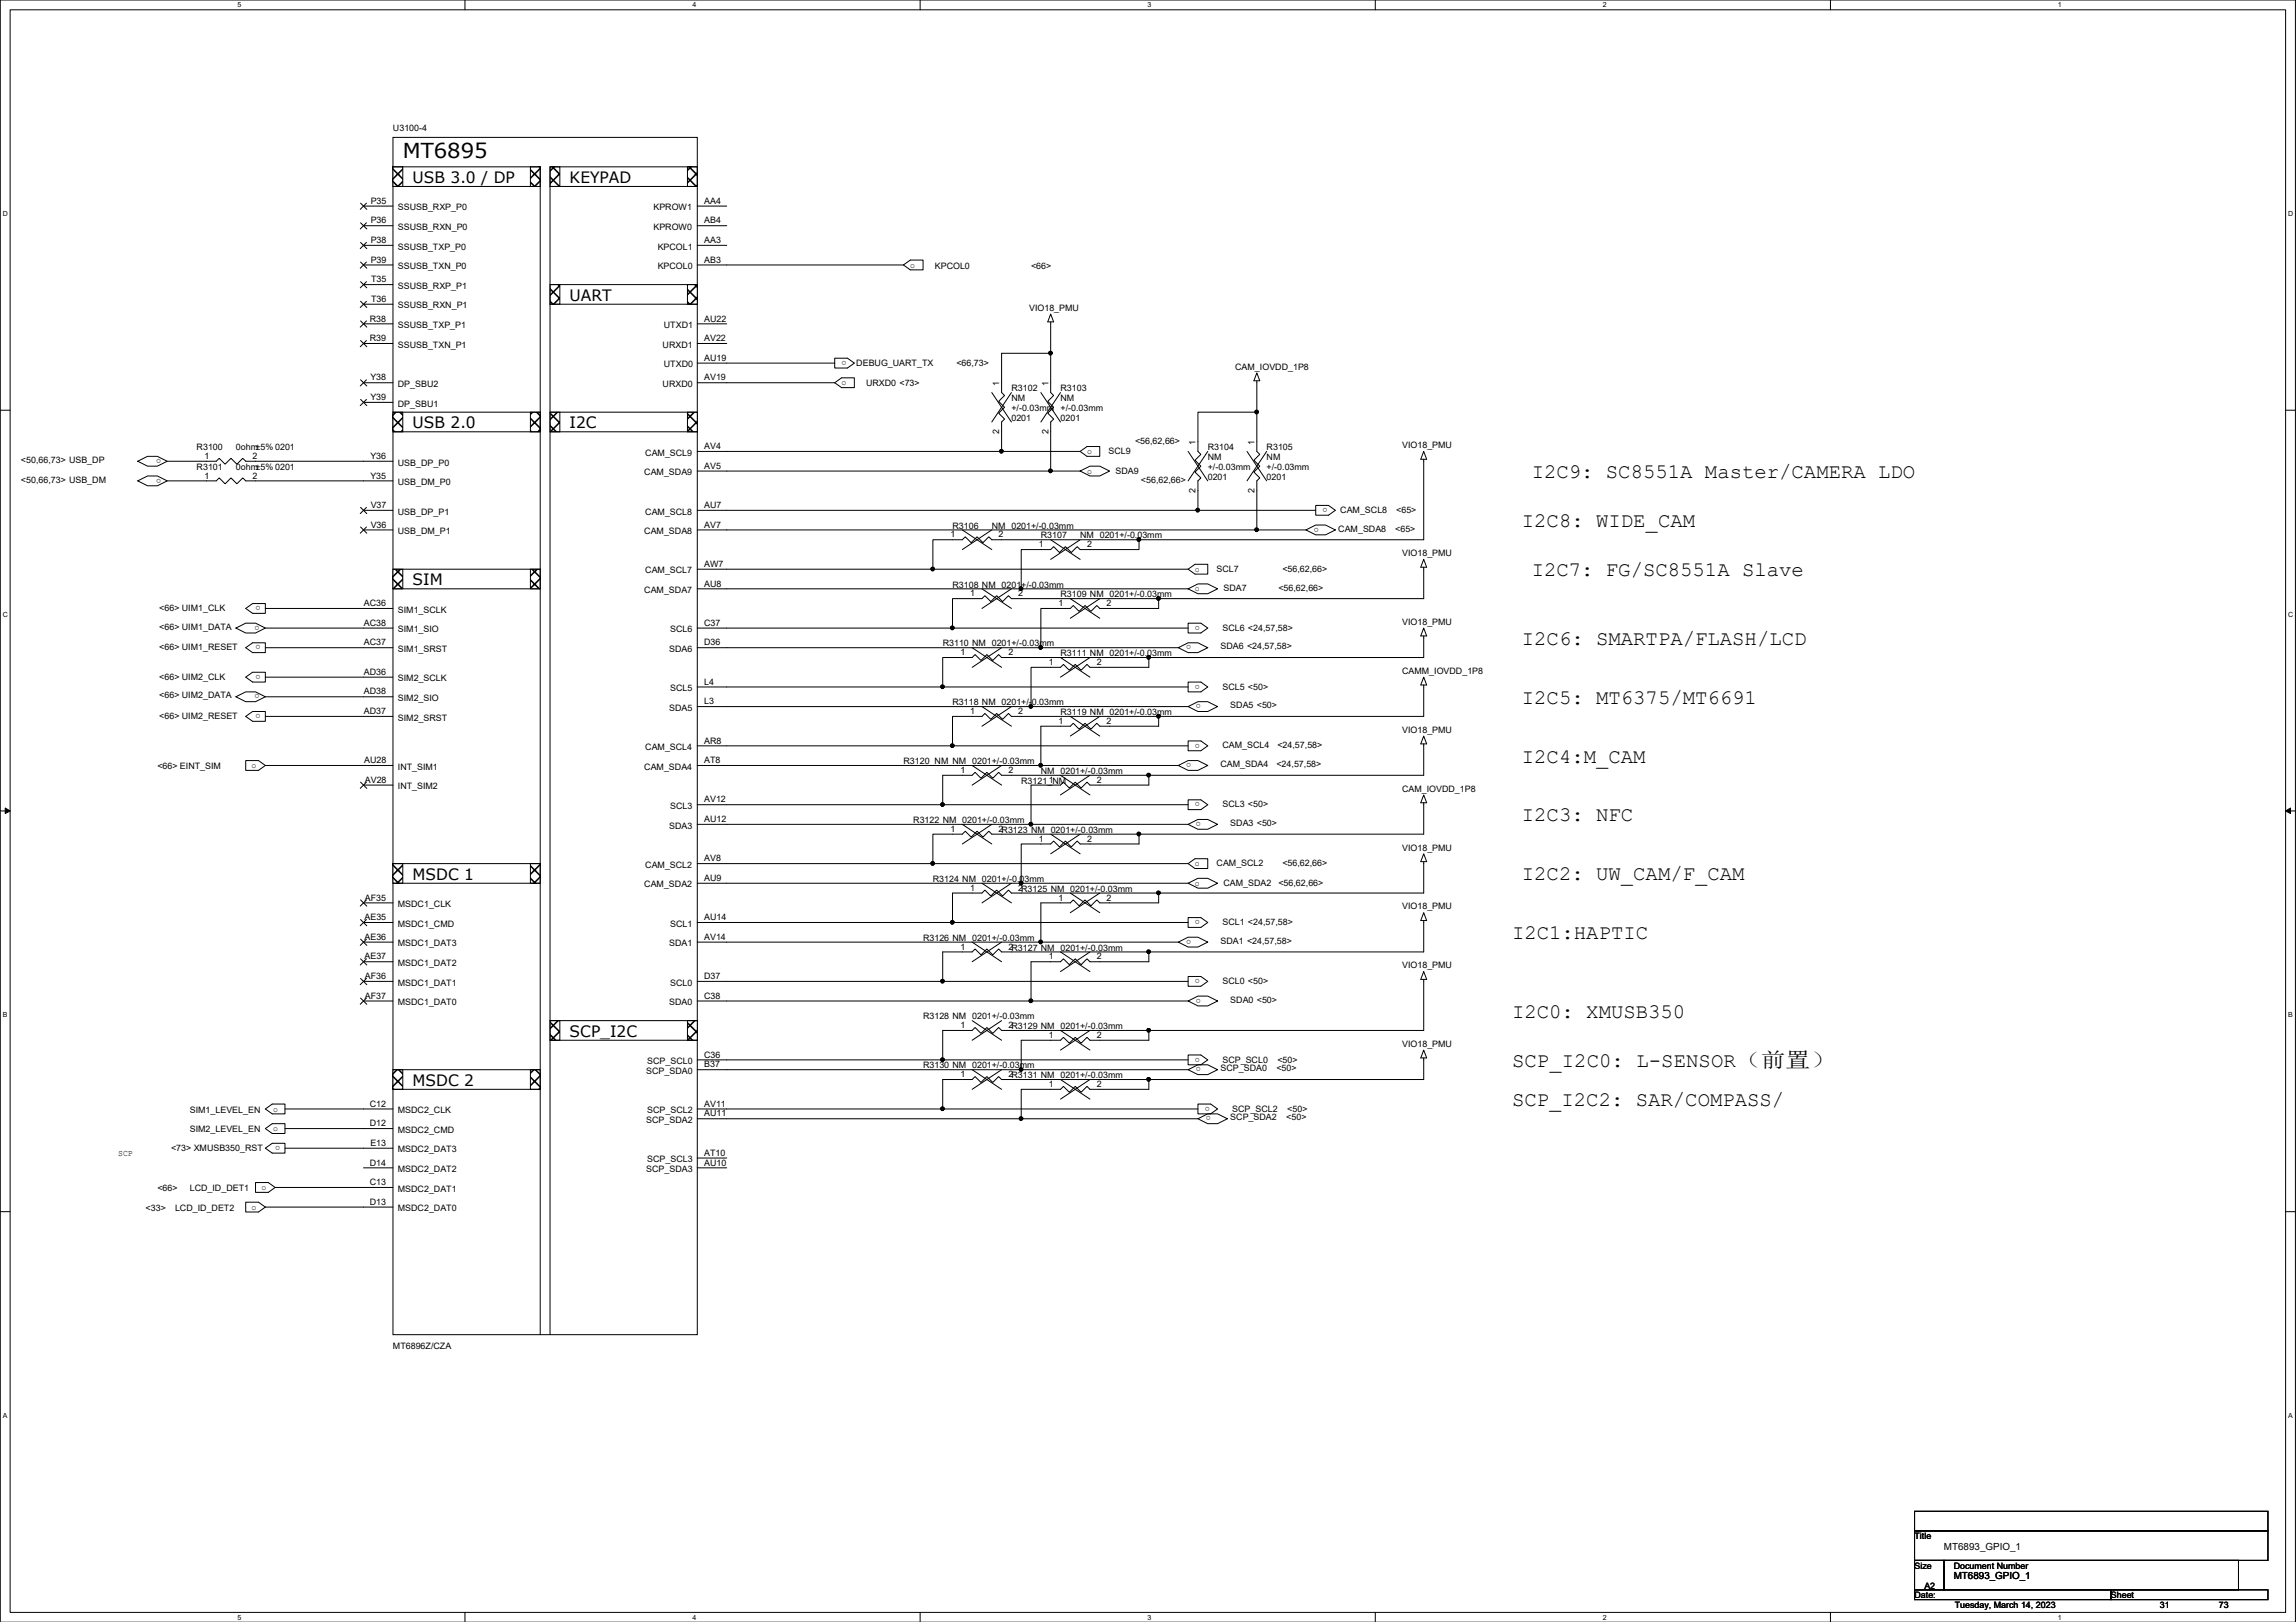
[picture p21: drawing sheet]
<svg xmlns="http://www.w3.org/2000/svg" width="297mm" height="210mm" viewBox="0 0 297 210" stroke-linecap="round" stroke-linejoin="round" font-family="sans-serif">
<defs><g id="words">
<g font-size="2.7">
<text x="52.1" y="20.4">MT6895</text>
<text x="198.2" y="61.8">I2C9: SC8551A Master/CAMERA LDO</text>
<text x="196.9" y="68.2">I2C8: WIDE_CAM</text>
<text x="198.2" y="74.5">I2C7: FG/SC8551A Slave</text>
<text x="196.9" y="83.4">I2C6: SMARTPA/FLASH/LCD</text>
<text x="196.9" y="91.1">I2C5: MT6375/MT6691</text>
<text x="196.9" y="98.7">I2C4:M_CAM</text>
<text x="196.9" y="106.3">I2C3: NFC</text>
<text x="196.9" y="113.9">I2C2: UW_CAM/F_CAM</text>
<text x="195.6" y="121.5">I2C1:HAPTIC</text>
<text x="195.6" y="131.7">I2C0: XMUSB350</text>
<text x="195.6" y="138">SCP_I2C0: L-SENSOR（前近）</text>
<text x="195.6" y="143.1">SCP_I2C2: SAR/COMPASS/</text>
</g>
<g font-size="2">
<text x="53.4" y="23.7">USB 3.0 / DP</text>
<text x="73.7" y="23.7">KEYPAD</text>
<text x="73.7" y="38.9">UART</text>
<text x="53.4" y="55.4">USB 2.0</text>
<text x="73.7" y="55.4">I2C</text>
<text x="53.4" y="75.7">SIM</text>
<text x="53.4" y="113.8">MSDC 1</text>
<text x="73.7" y="134.2">SCP_I2C</text>
<text x="53.4" y="140.5">MSDC 2</text>
</g>
<g font-size="1.3">
<text x="251.5" y="200.6">MT6893_GPIO_1</text>
<text x="252.8" y="204.4">MT6893_GPIO_1</text>
</g>
<g font-size="1.1">
<text x="50.8" y="17">U3100-4</text>
<text x="48" y="26.4">P35</text>
<text x="48" y="28.9">P36</text>
<text x="51.5" y="27.2">SSUSB_RXP_P0</text>
<text x="51.5" y="29.8">SSUSB_RXN_P0</text>
<text x="84.5" y="29.8">KPROW0</text>
<text x="84.5" y="27.2">KPROW1</text>
<text x="91.1" y="28.9">AB4</text>
<text x="91.1" y="26.4">AA4</text>
<text x="48" y="31.5">P38</text>
<text x="48" y="34">P39</text>
<text x="51.5" y="32.3">SSUSB_TXP_P0</text>
<text x="51.5" y="34.8">SSUSB_TXN_P0</text>
<text x="85.1" y="34.8">KPCOL0</text>
<text x="85.1" y="32.3">KPCOL1</text>
<text x="91.1" y="34">AB3</text>
<text x="91.1" y="31.5">AA3</text>
<text x="117.8" y="34.6">o</text>
<text x="120.9" y="34.8">KPCOL0</text>
<text x="133.4" y="34.8">&lt;66&gt;</text>
<text x="47.8" y="41.6">R38</text>
<text x="48" y="36.5">T35</text>
<text x="48" y="39.1">T36</text>
<text x="51.5" y="37.4">SSUSB_RXP_P1</text>
<text x="51.5" y="39.9">SSUSB_RXN_P1</text>
<text x="91.1" y="41.6">AU22</text>
<text x="133.1" y="40.2">VIO18_PMU</text>
<text x="47.8" y="44.2">R39</text>
<text x="51.5" y="42.5">SSUSB_TXP_P1</text>
<text x="51.5" y="45">SSUSB_TXN_P1</text>
<text x="85.7" y="45">URXD1</text>
<text x="85.9" y="47.5">UTXD0</text>
<text x="85.9" y="42.5">UTXD1</text>
<text x="91.1" y="46.7">AU19</text>
<text x="91.1" y="44.2">AV22</text>
<text x="109.5" y="46.7" transform="rotate(180 109.5 46.7)">o</text>
<text x="110.8" y="47.3">DEBUG_UART_TX</text>
<text x="123.7" y="47.3">&lt;66,73&gt;</text>
<text x="159.8" y="47.8">CAM_IOVDD_1P8</text>
<text x="47.9" y="49.2">Y38</text>
<text x="47.9" y="51.8">Y39</text>
<text x="51.5" y="50.1">DP_SBU2</text>
<text x="51.5" y="52.6">DP_SBU1</text>
<text x="85.7" y="50.1">URXD0</text>
<text x="91.1" y="49.2">AV19</text>
<text x="108.9" y="49.9">o</text>
<text x="112.1" y="50">URXD0 &lt;73&gt;</text>
<text x="129.3" y="49.9" transform="rotate(-90 129.3 49.9)">1</text>
<text x="130.8" y="50.6">R3102</text>
<text x="130.8" y="51.9">NM</text>
<text x="130.8" y="53.2">+/-0.03mm</text>
<text x="135.6" y="49.9" transform="rotate(-90 135.6 49.9)">1</text>
<text x="137.2" y="50.6">R3103</text>
<text x="137.2" y="51.9">NM</text>
<text x="137.2" y="53.2">+/-0.03mm</text>
<text x="2.7" y="59.9">&lt;50,66,73&gt; USB_DP</text>
<text x="20.9" y="59.4" transform="rotate(180 20.9 59.4)">o</text>
<text x="25.4" y="58.3">R3100</text>
<text x="26.5" y="59.4">1</text>
<text x="30.5" y="58.3">0ohm±5% 0201</text>
<text x="32.7" y="59.4">2</text>
<text x="47.9" y="59.4">Y36</text>
<text x="83.5" y="59">CAM_SCL9</text>
<text x="91.1" y="58.1">AV4</text>
<text x="129.3" y="56.1" transform="rotate(-90 129.3 56.1)">2</text>
<text x="130.8" y="54.4">0201</text>
<text x="135.6" y="56.1" transform="rotate(-90 135.6 56.1)">2</text>
<text x="137.2" y="54.4">0201</text>
<text x="140.6" y="58.8">o</text>
<text x="143.4" y="58.8">SCL9</text>
<text x="146.9" y="57.5">&lt;56,62,66&gt;</text>
<text x="154.7" y="57.5" transform="rotate(-90 154.7 57.5)">1</text>
<text x="156.2" y="58.3">R3104</text>
<text x="156.2" y="59.5">NM</text>
<text x="162.3" y="57.5" transform="rotate(-90 162.3 57.5)">1</text>
<text x="163.9" y="58.3">R3105</text>
<text x="163.9" y="59.5">NM</text>
<text x="181.4" y="58">VIO18_PMU</text>
<text x="2.7" y="62.4">&lt;50,66,73&gt; USB_DM</text>
<text x="20.9" y="61.9" transform="rotate(180 20.9 61.9)">o</text>
<text x="25.4" y="60.8">R3101</text>
<text x="26.5" y="61.9">1</text>
<text x="30.5" y="60.8">0ohm±5% 0201</text>
<text x="32.7" y="61.9">2</text>
<text x="47.9" y="61.9">Y35</text>
<text x="48" y="65.7">V37</text>
<text x="51.5" y="62.8">USB_DM_P0</text>
<text x="51.5" y="60.2">USB_DP_P0</text>
<text x="83.4" y="61.5">CAM_SDA9</text>
<text x="91.1" y="60.7">AV5</text>
<text x="91.1" y="65.7">AU7</text>
<text x="140.6" y="61.3">o</text>
<text x="144.3" y="61.3">SDA9</text>
<text x="147.6" y="62.6">&lt;56,62,66&gt;</text>
<text x="154.7" y="63.8" transform="rotate(-90 154.7 63.8)">2</text>
<text x="156.2" y="62.1">0201</text>
<text x="156.2" y="60.8">+/-0.03mm</text>
<text x="162.3" y="63.8" transform="rotate(-90 162.3 63.8)">2</text>
<text x="163.9" y="62.1">0201</text>
<text x="163.9" y="60.8">+/-0.03mm</text>
<text x="171.7" y="65.7" transform="rotate(180 171.7 65.7)">o</text>
<text x="48" y="68.3">V36</text>
<text x="51.5" y="69.1">USB_DM_P1</text>
<text x="51.5" y="66.6">USB_DP_P1</text>
<text x="83.4" y="69.1">CAM_SDA8</text>
<text x="83.5" y="66.6">CAM_SCL8</text>
<text x="91.1" y="68.3">AV7</text>
<text x="123" y="69.6">1</text>
<text x="123.2" y="68.4">R3106</text>
<text x="128.3" y="68.4">NM 0201+/-0.03mm</text>
<text x="129.2" y="69.6">2</text>
<text x="134.4" y="70.8">1</text>
<text x="134.7" y="69.7">R3107</text>
<text x="139.7" y="69.7">NM 0201+/-0.03mm</text>
<text x="140.6" y="70.8">2</text>
<text x="170.6" y="68.3" transform="rotate(180 170.6 68.3)">o</text>
<text x="173.1" y="68.8">CAM_SDA8</text>
<text x="173.4" y="66.4">CAM_SCL8</text>
<text x="180.5" y="68.8">&lt;65&gt;</text>
<text x="180.6" y="66.4">&lt;65&gt;</text>
<text x="181.4" y="72">VIO18_PMU</text>
<text x="83.4" y="76.8">CAM_SDA7</text>
<text x="83.5" y="74.2">CAM_SCL7</text>
<text x="91.1" y="75.9">AU8</text>
<text x="91.1" y="73.4">AW7</text>
<text x="123.2" y="76">R3108 NM 0201+/-0.03mm</text>
<text x="125.5" y="77.2">1</text>
<text x="131.7" y="77.2">2</text>
<text x="137.2" y="77.3">R3109 NM 0201+/-0.03mm</text>
<text x="154.6" y="76.5">o</text>
<text x="154.6" y="74">o</text>
<text x="157.4" y="74">SCL7</text>
<text x="158.3" y="76.5">SDA7</text>
<text x="165.4" y="76.5">&lt;56,62,66&gt;</text>
<text x="165.9" y="74">&lt;56,62,66&gt;</text>
<text x="20.6" y="79.1">&lt;66&gt; UIM1_CLK</text>
<text x="20.6" y="81.5">&lt;66&gt; UIM1_DATA</text>
<text x="33.6" y="81" transform="rotate(180 33.6 81)">o</text>
<text x="33.7" y="78.4" transform="rotate(180 33.7 78.4)">o</text>
<text x="33.7" y="83.5" transform="rotate(180 33.7 83.5)">o</text>
<text x="47.1" y="78.4">AC36</text>
<text x="47.1" y="81">AC38</text>
<text x="47.1" y="83.5">AC37</text>
<text x="51.5" y="79.3">SIM1_SCLK</text>
<text x="51.5" y="81.8">SIM1_SIO</text>
<text x="86.7" y="81.8">SCL6</text>
<text x="91.1" y="81">C37</text>
<text x="91.1" y="83.5">D36</text>
<text x="122" y="83.7">R3110 NM 0201+/-0.03mm</text>
<text x="136.9" y="78.4">1</text>
<text x="143.2" y="78.4">2</text>
<text x="154.1" y="83.5" transform="rotate(180 154.1 83.5)">o</text>
<text x="155.2" y="81" transform="rotate(180 155.2 81)">o</text>
<text x="158.2" y="81.6">SCL6 &lt;24,57,58&gt;</text>
<text x="181.4" y="80.9">VIO18_PMU</text>
<text x="20.6" y="84.2">&lt;66&gt; UIM1_RESET</text>
<text x="20.6" y="88">&lt;66&gt; UIM2_CLK</text>
<text x="33.6" y="89.9" transform="rotate(180 33.6 89.9)">o</text>
<text x="33.7" y="87.3" transform="rotate(180 33.7 87.3)">o</text>
<text x="47.1" y="87.3">AD36</text>
<text x="47.1" y="89.9">AD38</text>
<text x="51.5" y="84.4">SIM1_SRST</text>
<text x="51.5" y="88.2">SIM2_SCLK</text>
<text x="86.6" y="84.4">SDA6</text>
<text x="86.7" y="89.5">SCL5</text>
<text x="91.1" y="88.6">L4</text>
<text x="124.2" y="84.8">1</text>
<text x="130.5" y="84.8">2</text>
<text x="135.7" y="86.1">1</text>
<text x="137.2" y="84.9">R3111 NM 0201+/-0.03mm</text>
<text x="141.9" y="86.1">2</text>
<text x="155.2" y="88.6" transform="rotate(180 155.2 88.6)">o</text>
<text x="157.9" y="84">SDA6 &lt;24,57,58&gt;</text>
<text x="158.2" y="89.2">SCL5 &lt;50&gt;</text>
<text x="181.4" y="87.2">CAMM_IOVDD_1P8</text>
<text x="20.6" y="90.4">&lt;66&gt; UIM2_DATA</text>
<text x="20.6" y="93">&lt;66&gt; UIM2_RESET</text>
<text x="33.7" y="92.4" transform="rotate(180 33.7 92.4)">o</text>
<text x="47.1" y="92.4">AD37</text>
<text x="51.5" y="90.7">SIM2_SIO</text>
<text x="51.5" y="93.3">SIM2_SRST</text>
<text x="86.6" y="92">SDA5</text>
<text x="91.1" y="91.1">L3</text>
<text x="123.2" y="91.3">R3118 NM 0201+/-0.03mm</text>
<text x="125.5" y="92.4">1</text>
<text x="131.7" y="92.4">2</text>
<text x="136.9" y="93.7">1</text>
<text x="137.2" y="92.5">R3119 NM 0201+/-0.03mm</text>
<text x="143.2" y="93.7">2</text>
<text x="155.4" y="91.1" transform="rotate(180 155.4 91.1)">o</text>
<text x="159.2" y="91.7">SDA5 &lt;50&gt;</text>
<text x="181.4" y="94.8">VIO18_PMU</text>
<text x="20.4" y="99.5">&lt;66&gt; EINT_SIM</text>
<text x="32.6" y="99.4">o</text>
<text x="47.1" y="98.8">AU28</text>
<text x="47.2" y="101.3">AV28</text>
<text x="51.5" y="99.6">INT_SIM1</text>
<text x="83.4" y="99.6">CAM_SDA4</text>
<text x="83.5" y="97.1">CAM_SCL4</text>
<text x="91.1" y="98.8">AT8</text>
<text x="91.1" y="96.2">AR8</text>
<text x="116.9" y="98.9">R3120_NM NM 0201+/-0.03mm</text>
<text x="124.2" y="100">1</text>
<text x="130.5" y="100">2</text>
<text x="132.1" y="101.4">R3121_NM</text>
<text x="134.7" y="100.2">NM 0201+/-0.03mm</text>
<text x="135.7" y="101.3">1</text>
<text x="141.9" y="101.3">2</text>
<text x="154.1" y="98.8" transform="rotate(180 154.1 98.8)">o</text>
<text x="155.2" y="96.2" transform="rotate(180 155.2 96.2)">o</text>
<text x="157.9" y="99.3">CAM_SDA4</text>
<text x="158.2" y="96.9">CAM_SCL4</text>
<text x="165.1" y="99.3">&lt;24,57,58&gt;</text>
<text x="165.3" y="96.9">&lt;24,57,58&gt;</text>
<text x="51.5" y="102.2">INT_SIM2</text>
<text x="86.6" y="107.2">SDA3</text>
<text x="86.7" y="104.7">SCL3</text>
<text x="91.1" y="103.8">AV12</text>
<text x="91.1" y="106.4">AU12</text>
<text x="118.1" y="106.5">R3122 NM 0201+/-0.03mm</text>
<text x="123" y="107.7">1</text>
<text x="129.2" y="107.7">2R3123 NM 0201+/-0.03mm</text>
<text x="155.2" y="103.8" transform="rotate(180 155.2 103.8)">o</text>
<text x="155.4" y="106.4" transform="rotate(180 155.4 106.4)">o</text>
<text x="158.2" y="104.5">SCL3 &lt;50&gt;</text>
<text x="159.2" y="106.9">SDA3 &lt;50&gt;</text>
<text x="181.4" y="102.4">CAM_IOVDD_1P8</text>
<text x="83.5" y="112.3">CAM_SCL2</text>
<text x="91.1" y="111.5">AV8</text>
<text x="134.4" y="108.9">1</text>
<text x="140.6" y="108.9">2</text>
<text x="154.6" y="112.1">o</text>
<text x="157.4" y="112.1">CAM_SCL2</text>
<text x="165.9" y="112.1">&lt;56,62,66&gt;</text>
<text x="181.4" y="110.1">VIO18_PMU</text>
<text x="47.2" y="119.1">AE35</text>
<text x="47.2" y="116.5">AF35</text>
<text x="51.5" y="119.9">MSDC1_CMD</text>
<text x="51.5" y="117.4">MSDC1_CLK</text>
<text x="83.4" y="114.9">CAM_SDA2</text>
<text x="86.7" y="119.9">SCL1</text>
<text x="91.1" y="114">AU9</text>
<text x="91.1" y="119.1">AU14</text>
<text x="120.7" y="114.1">R3124 NM 0201+/-0.03mm</text>
<text x="125.5" y="115.3">1</text>
<text x="131.7" y="115.3">2R3125 NM 0201+/-0.03mm</text>
<text x="136.9" y="116.5">1</text>
<text x="143.2" y="116.5">2</text>
<text x="154.6" y="114.6">o</text>
<text x="155.2" y="119.1" transform="rotate(180 155.2 119.1)">o</text>
<text x="158.2" y="119.7">SCL1 &lt;24,57,58&gt;</text>
<text x="158.3" y="114.6">CAM_SDA2</text>
<text x="165.4" y="114.6">&lt;56,62,66&gt;</text>
<text x="181.4" y="117.7">VIO18_PMU</text>
<text x="47.2" y="121.6">AE36</text>
<text x="47.2" y="124.2">AE37</text>
<text x="51.5" y="122.5">MSDC1_DAT3</text>
<text x="51.5" y="125">MSDC1_DAT2</text>
<text x="86.6" y="122.5">SDA1</text>
<text x="91.1" y="121.6">AV14</text>
<text x="119.4" y="121.8">R3126 NM 0201+/-0.03mm</text>
<text x="124.2" y="122.9">1</text>
<text x="130.5" y="122.9">2R3127 NM 0201+/-0.03mm</text>
<text x="135.7" y="124.2">1</text>
<text x="141.9" y="124.2">2</text>
<text x="154.1" y="121.6" transform="rotate(180 154.1 121.6)">o</text>
<text x="157.9" y="122.1">SDA1 &lt;24,57,58&gt;</text>
<text x="181.4" y="125.3">VIO18_PMU</text>
<text x="47.2" y="126.7">AF36</text>
<text x="47.2" y="129.2">AF37</text>
<text x="51.5" y="127.6">MSDC1_DAT1</text>
<text x="51.5" y="130.1">MSDC1_DAT0</text>
<text x="86.6" y="130.1">SDA0</text>
<text x="86.7" y="127.6">SCL0</text>
<text x="91.1" y="126.7">D37</text>
<text x="91.1" y="129.2">C38</text>
<text x="119.4" y="131.9">R3128 NM 0201+/-0.03mm</text>
<text x="155.2" y="126.7" transform="rotate(180 155.2 126.7)">o</text>
<text x="155.4" y="129.2" transform="rotate(180 155.4 129.2)">o</text>
<text x="158.2" y="127.3">SCL0 &lt;50&gt;</text>
<text x="159.2" y="129.8">SDA0 &lt;50&gt;</text>
<text x="83.7" y="137.7">SCP_SCL0</text>
<text x="91.1" y="136.9">C36</text>
<text x="124.2" y="133.1">1</text>
<text x="130.5" y="133.1">2R3129 NM 0201+/-0.03mm</text>
<text x="135.7" y="134.3">1</text>
<text x="141.9" y="134.3">2</text>
<text x="155.2" y="136.9" transform="rotate(180 155.2 136.9)">o</text>
<text x="158.2" y="137.5">SCP_SCL0</text>
<text x="165.3" y="137.5">&lt;50&gt;</text>
<text x="181.4" y="135.5">VIO18_PMU</text>
<text x="24.6" y="144">SIM1_LEVEL_EN</text>
<text x="35.3" y="143.8">o</text>
<text x="47.8" y="143.2">C12</text>
<text x="83.6" y="139">SCP_SDA0</text>
<text x="91.1" y="138.1">B37</text>
<text x="91.1" y="143.2">AV11</text>
<text x="119.4" y="138.3">R3130 NM 0201+/-0.03mm</text>
<text x="124.2" y="139.4">1</text>
<text x="130.5" y="139.4">2R3131 NM 0201+/-0.03mm</text>
<text x="135.7" y="140.7">1</text>
<text x="141.9" y="140.7">2</text>
<text x="155.4" y="138.1" transform="rotate(180 155.4 138.1)">o</text>
<text x="156.5" y="143.2" transform="rotate(180 156.5 143.2)">o</text>
<text x="157.9" y="138.6">SCP_SDA0</text>
<text x="159.4" y="143.8">SCP_SCL2</text>
<text x="165.1" y="138.6">&lt;50&gt;</text>
<text x="166.5" y="143.8">&lt;50&gt;</text>
<text x="15.3" y="149.6">SCP</text>
<text x="22.1" y="148.9">&lt;73&gt; XMUSB350_RST</text>
<text x="24.6" y="146.5">SIM2_LEVEL_EN</text>
<text x="35.3" y="146.4">o</text>
<text x="36.2" y="148.3" transform="rotate(180 36.2 148.3)">o</text>
<text x="47.8" y="145.8">D12</text>
<text x="47.9" y="148.3">E13</text>
<text x="51.5" y="149.1">MSDC2_DAT3</text>
<text x="51.5" y="146.6">MSDC2_CMD</text>
<text x="51.5" y="144.1">MSDC2_CLK</text>
<text x="83.6" y="145.3">SCP_SDA2</text>
<text x="83.7" y="144.1">SCP_SCL2</text>
<text x="91.1" y="144.5">AU11</text>
<text x="91.1" y="149.6">AT10</text>
<text x="156.6" y="144.5" transform="rotate(180 156.6 144.5)">o</text>
<text x="159.2" y="145">SCP_SDA2</text>
<text x="166.4" y="145">&lt;50&gt;</text>
<text x="20.4" y="154.1">&lt;66&gt;</text>
<text x="24.6" y="154.1">LCD_ID_DET1</text>
<text x="33.8" y="154">o</text>
<text x="47.8" y="150.8">D14</text>
<text x="47.8" y="153.4">C13</text>
<text x="47.8" y="155.9">D13</text>
<text x="51.5" y="151.7">MSDC2_DAT2</text>
<text x="51.5" y="154.2">MSDC2_DAT1</text>
<text x="83.6" y="151.7">SCP_SDA3</text>
<text x="83.7" y="150.4">SCP_SCL3</text>
<text x="91.1" y="150.8">AU10</text>
<text x="18.8" y="156.7">&lt;33&gt;</text>
<text x="22.6" y="156.7">LCD_ID_DET2</text>
<text x="32.6" y="156.5">o</text>
<text x="51.5" y="156.8">MSDC2_DAT0</text>
<text x="50.8" y="174.6">MT6896Z/CZA</text>
<text x="247.7" y="199.2">Title</text>
<text x="247.7" y="203">Size</text>
<text x="252.8" y="203">Document Number</text>
<text x="247.7" y="206.8">Date:</text>
<text x="249" y="205.6">A2</text>
<text x="252.9" y="208.1">Tuesday, March 14, 2023</text>
<text x="273.1" y="206.8">Sheet</text>
<text x="279.4" y="208.1">31</text>
<text x="287.1" y="208.1">73</text>
</g>
<g font-size=".9">
<text x="30.7" y=".9">5</text>
<text x="89.6" y=".9">4</text>
<text x="148.5" y=".9">3</text>
<text x="207.3" y=".9">2</text>
<text x="266.2" y=".9">1</text>
<text x=".4" y="28">D</text>
<text x="296" y="28">D</text>
<text x=".4" y="79.8">C</text>
<text x="296" y="79.8">C</text>
<text x=".4" y="131.7">B</text>
<text x="296" y="131.7">B</text>
<text x=".4" y="183.5">A</text>
<text x="296" y="183.5">A</text>
<text x="30.7" y="209.6">5</text>
<text x="89.6" y="209.6">4</text>
<text x="148.5" y="209.6">3</text>
<text x="207.3" y="209.6">2</text>
<text x="266.2" y="209.6">1</text>
</g>
</g></defs>
<path d="M0 0h297v209.9h-297zM1.3 1.3h294.4v207.4h-294.4z" fill="none" stroke="#000" stroke-width=".13"/>
<g fill="#fff">
<path d="M30.7 .1h.5v1h-.5z"/>
<path d="M30.7 208.8h.5v1h-.5z"/>
</g>
<path d="M60.2 0v1.3M60.2 208.7v1.2" fill="none" stroke="#000" stroke-width=".13"/>
<g fill="#fff">
<path d="M89.6 .1h.5v1h-.5z"/>
<path d="M89.6 208.8h.5v1h-.5z"/>
</g>
<path d="M119 0v1.3M119 208.7v1.2" fill="none" stroke="#000" stroke-width=".13"/>
<g fill="#fff">
<path d="M148.5 .1h.5v1h-.5z"/>
<path d="M148.5 208.8h.5v1h-.5z"/>
</g>
<path d="M177.9 0v1.3M177.9 208.7v1.2" fill="none" stroke="#000" stroke-width=".13"/>
<g fill="#fff">
<path d="M207.3 .1h.6v1h-.6z"/>
<path d="M207.3 208.8h.6v1h-.6z"/>
</g>
<path d="M236.8 0v1.3M236.8 208.7v1.2" fill="none" stroke="#000" stroke-width=".13"/>
<g fill="#fff">
<path d="M266.2 .1h.5v1h-.5z"/>
<path d="M266.2 208.8h.5v1h-.5z"/>
<path d="M.4 27.2h.6v1h-.6z"/>
<path d="M296 27.2h.7v1h-.7z"/>
<path d="M.4 79h.6v1h-.6z"/>
<path d="M296 79h.7v1h-.7z"/>
</g>
<path d="M0 53.1h1.3M295.7 53.1h1.3" fill="none" stroke="#000" stroke-width=".13"/>
<g fill="#fff">
<path d="M.4 130.9h.6v1h-.6z"/>
<path d="M296 130.9h.6v1h-.6z"/>
</g>
<path d="M0 104.9h1.3M.7 104.6l.6 .3-.6 .4zM295.7 104.9h1.3M295.7 104.9l.6-.3v.7z" fill="none" stroke="#000" stroke-width=".13"/>
<path d="M.7 104.6l.6 .3-.6 .4zM295.7 104.9l.6-.3v.7z" fill="#000"/>
<g fill="#fff">
<path d="M.4 182.7h.5v1h-.5z"/>
<path d="M296 182.7h.6v1h-.6z"/>
</g>
<g fill="none" stroke="#000" stroke-width=".13">
<path d="M116.9 34.3l.9-.6h1.6v1.2h-1.6zM17.8 59.7l1.3-.6h1.3l1.2 .6-1.2 .6h-1.3zM26.7 59.7h1.3l.4-.4 .7 .8 .8-.8 .7 .8 .8-.8 .4 .4h1.3M108 49.5l.9-.6h1.6v1.3h-1.6zM108 46.4h1.6l.9 .6-.9 .6h-1.6zM128.3 50.8l2.5 3.8M129.6 49.5v1.3l.4 .4-.8 .7 .8 .8-.8 .8 .8 .7-.4 .4v1.3M130.8 50.8l-2.5 3.8M135.9 41.7v.2M135.9 40.6l.4 1.1h-.8zM139.7 58.4l.9-.6h1.7v1.3h-1.7zM153.7 58.4l2.5 3.8"/>
<path d="M155 57.2v1.2l.4 .4-.8 .8 .8 .7-.8 .8 .8 .7-.4 .4v1.3M156.2 58.4l-2.5 3.8M161.3 58.4l2.6 3.8M162.6 48.3l.4 1h-.8zM162.6 49.3v.2M162.6 57.2v1.2l.4 .4-.8 .8 .8 .7-.8 .8 .8 .7-.4 .4v1.3M163.9 58.4l-2.6 3.8M184.2 59.4v.3M184.2 58.4l.4 1h-.8zM17.8 62.2l1.3-.6h1.3l1.2 .6-1.2 .7h-1.3zM31.8 78.7l.9-.6h1.6v1.3h-1.6zM125.8 77.5h1.2l.4-.4 .8 .8 .7-.8 .8 .8 .8-.8 .3 .4h1.3"/>
<path d="M127 76.2l3.8 2.5M130.8 76.2l-3.8 2.5M134.7 71.1h1.2l.4-.4 .8 .8 .7-.8 .8 .8 .8-.8 .3 .4h1.3M135.9 69.8l3.8 2.6M137.2 78.7h1.3l.3-.3 .8 .7 .8-.7 .7 .7 .8-.7 .4 .3h1.2M138.5 77.5l3.8 2.5M139.7 61l1.3-.7h1.3l1.2 .7-1.2 .6h-1.3zM139.7 69.8l-3.8 2.6M142.3 77.5l-3.8 2.5M153.7 76.2l1.3-.6h1.2l1.3 .6-1.3 .6h-1.2zM153.7 73.7l.9-.7h1.6v1.3h-1.6zM168.9 68.6l1.3-.7h1.3l1.3 .7-1.3 .6h-1.3z"/>
<path d="M170.2 65.4h1.7l.9 .6-.9 .7h-1.7zM184.2 73.4v.3M184.2 72.4l.4 1h-.8zM30.5 81.3l1.3-.7h1.3l1.2 .7-1.2 .6h-1.3zM30.5 90.2l1.3-.7h1.3l1.2 .7-1.2 .6h-1.3zM31.8 83.8l.9-.6h1.6v1.3h-1.6zM31.8 87.6l.9-.6h1.6v1.3h-1.6zM31.8 92.7l.9-.6h1.6v1.2h-1.6zM31.8 98.4h1.6l.9 .7-.9 .6h-1.6zM125.8 92.7h1.2l.4-.4 .8 .8 .7-.8 .8 .8 .8-.8 .3 .4h1.3M125.8 99.1l3.8 2.5M127 91.4l3.8 2.6"/>
<path d="M129.6 99.1l-3.8 2.5M130.8 91.4l-3.8 2.6M137.2 94h1.3l.3-.4 .8 .8 .8-.8 .7 .8 .8-.8 .4 .4h1.2M138.5 92.7l3.8 2.5M142.3 92.7l-3.8 2.5M152.4 83.8l1.3-.6h1.3l1.2 .6-1.2 .7h-1.3zM152.4 99.1l1.3-.7h1.3l1.2 .7-1.2 .6h-1.3zM153.7 91.4l1.3-.6h1.2l1.3 .6-1.3 .7h-1.2zM153.7 80.6h1.7l.8 .7-.8 .6h-1.7zM153.7 88.3h1.7l.8 .6-.8 .6h-1.7zM153.7 95.9h1.7l.8 .6-.8 .7h-1.7zM184.2 82.3v.2"/>
<path d="M184.2 96.3v.2M184.2 88.6v.3M184.2 81.3l.4 1h-.8zM184.2 95.3l.4 1h-.8zM184.2 87.6l.4 1h-.8zM124.5 100.3h1.3l.3-.4 .8 .8 .8-.8 .7 .8 .8-.8 .4 .4h1.2M125.8 115.6h1.2l.4-.4 .8 .8 .7-.8 .8 .8 .8-.8 .3 .4h1.3M127 114.3l3.8 2.5M130.8 114.3l-3.8 2.5M135.9 101.6h1.3l.4-.4 .7 .8 .8-.8 .8 .8 .7-.8 .4 .4h1.3M137.2 100.3l3.8 2.6M137.2 116.8h1.3l.3-.3 .8 .7 .8-.7 .7 .7 .8-.7 .4 .3h1.2"/>
<path d="M138.5 115.6l3.8 2.5M141 100.3l-3.8 2.6M142.3 115.6l-3.8 2.5M153.7 114.3l1.3-.6h1.2l1.3 .6-1.3 .6h-1.2zM153.7 111.8l.9-.7h1.6v1.3h-1.6zM153.7 106.7l1.3-.7h1.2l1.3 .7-1.3 .6h-1.2zM153.7 118.7h1.7l.8 .7-.8 .6h-1.7zM153.7 103.5h1.7l.8 .6-.8 .7h-1.7zM184.2 119.1v.3M184.2 111.5v.3M184.2 103.9v.2M184.2 118.1l.4 1h-.8z"/>
<path d="M184.2 110.5l.4 1h-.8zM184.2 102.9l.4 1h-.8zM124.5 133.3h1.3l.3-.3 .8 .7 .8-.7 .7 .7 .8-.7 .4 .3h1.2M125.8 132.1l3.8 2.5M129.6 132.1l-3.8 2.5M135.9 124.5h1.3l.4-.4 .7 .7 .8-.7 .8 .7 .7-.7 .4 .4h1.3M135.9 134.6h1.3l.4-.4 .7 .8 .8-.8 .8 .8 .7-.8 .4 .4h1.3M137.2 123.2l3.8 2.5M137.2 133.4l3.8 2.5M141 123.2l-3.8 2.5M141 133.4l-3.8 2.5M152.4 121.9l1.3-.6h1.3l1.2 .6-1.2 .7h-1.3z"/>
<path d="M153.7 129.5l1.3-.6h1.2l1.3 .6-1.3 .7h-1.2zM153.7 138.4l1.3-.6h1.2l1.3 .6-1.3 .7h-1.2zM153.7 126.4h1.7l.8 .6-.8 .6h-1.7zM153.7 136.5h1.7l.8 .7-.8 .6h-1.7zM184.2 136.9v.3M184.2 126.7v.3M184.2 135.9l.4 1h-.8zM184.2 125.7l.4 1h-.8zM0 156.8h1.3M31.8 155.6h1.6l.9 .6-.9 .6h-1.6zM33.1 153h1.6l.9 .7-.9 .6h-1.6zM34.3 143.5l.9-.6h1.7v1.2h-1.7z"/>
<path d="M34.3 146l.9-.6h1.7v1.3h-1.7zM34.3 148.6l.9-.6h1.7v1.2h-1.7zM155 144.8l1.2-.7h1.3l1.3 .7-1.3 .6h-1.3zM155 142.9h1.6l.9 .6-.9 .6h-1.6zM295.7 156.8h1.3M247.7 195.6h45.7v2.5h-45.7zM247.7 198.1h45.7v3.8h-45.7zM247.7 201.9h3.8v3.8h-3.8zM247.7 205.7h25.4v1.3h-25.4zM251.5 201.9h38.1v3.8h-38.1zM273.1 205.7h20.3v1.3h-20.3z"/>
</g>
<path d="M88.9 21.6h1.3v2.5h-1.3z" fill-rule="evenodd" fill="#fff"/>
<path d="M88.9 21.6h1.3v2.5h-1.3z" fill-rule="evenodd" fill="#000"/>
<path d="M50.8 17.8h39.4v154.9h-39.4zM88.9 21.6h1.3v2.5h-1.3z" fill="none" stroke="#000" stroke-width=".13"/>
<path d="M71.2 21.6h1.2v2.5h-1.2z" fill-rule="evenodd" fill="#fff"/>
<path d="M71.2 21.6h1.2v2.5h-1.2z" fill-rule="evenodd" fill="#000"/>
<path d="M71.2 21.6h1.2v2.5h-1.2z" fill="none" stroke="#000" stroke-width=".13"/>
<path d="M50.8 21.6h1.3v2.5h-1.3z" fill-rule="evenodd" fill="#fff"/>
<path d="M50.8 21.6h1.3v2.5h-1.3z" fill-rule="evenodd" fill="#000"/>
<path d="M50.8 21.6h1.3v2.5h-1.3z" fill="none" stroke="#000" stroke-width=".13"/>
<path d="M68.6 21.6h1.3v2.5h-1.3z" fill-rule="evenodd" fill="#fff"/>
<path d="M68.6 21.6h1.3v2.5h-1.3z" fill-rule="evenodd" fill="#000"/>
<path d="M68.6 21.6h1.3v2.5h-1.3z" fill="none" stroke="#000" stroke-width=".13"/>
<path d="M68.6 53.3h1.3v2.6h-1.3z" fill-rule="evenodd" fill="#fff"/>
<path d="M68.6 53.3h1.3v2.6h-1.3z" fill-rule="evenodd" fill="#000"/>
<path d="M68.6 53.3h1.3v2.6h-1.3z" fill="none" stroke="#000" stroke-width=".13"/>
<path d="M68.6 73.7h1.3v2.5h-1.3z" fill-rule="evenodd" fill="#fff"/>
<path d="M68.6 73.7h1.3v2.5h-1.3z" fill-rule="evenodd" fill="#000"/>
<path d="M68.6 73.7h1.3v2.5h-1.3z" fill="none" stroke="#000" stroke-width=".13"/>
<path d="M50.8 73.7h1.3v2.5h-1.3z" fill-rule="evenodd" fill="#fff"/>
<path d="M50.8 73.7h1.3v2.5h-1.3z" fill-rule="evenodd" fill="#000"/>
<path d="M50.8 73.7h1.3v2.5h-1.3z" fill="none" stroke="#000" stroke-width=".13"/>
<path d="M50.8 138.4h1.3v2.6h-1.3z" fill-rule="evenodd" fill="#fff"/>
<path d="M50.8 138.4h1.3v2.6h-1.3z" fill-rule="evenodd" fill="#000"/>
<path d="M50.8 138.4h1.3v2.6h-1.3z" fill="none" stroke="#000" stroke-width=".13"/>
<path d="M68.6 138.4h1.3v2.6h-1.3z" fill-rule="evenodd" fill="#fff"/>
<path d="M68.6 138.4h1.3v2.6h-1.3z" fill-rule="evenodd" fill="#000"/>
<path d="M68.6 138.4h1.3v2.6h-1.3z" fill="none" stroke="#000" stroke-width=".13"/>
<path d="M88.9 36.8h1.3v2.6h-1.3z" fill-rule="evenodd" fill="#fff"/>
<path d="M88.9 36.8h1.3v2.6h-1.3z" fill-rule="evenodd" fill="#000"/>
<path d="M88.9 36.8h1.3v2.6h-1.3z" fill="none" stroke="#000" stroke-width=".13"/>
<path d="M71.2 36.8h1.2v2.6h-1.2z" fill-rule="evenodd" fill="#fff"/>
<path d="M71.2 36.8h1.2v2.6h-1.2z" fill-rule="evenodd" fill="#000"/>
<path d="M71.2 36.8h1.2v2.6h-1.2z" fill="none" stroke="#000" stroke-width=".13"/>
<path d="M71.2 53.3h1.2v2.6h-1.2z" fill-rule="evenodd" fill="#fff"/>
<path d="M71.2 53.3h1.2v2.6h-1.2z" fill-rule="evenodd" fill="#000"/>
<path d="M71.2 53.3h1.2v2.6h-1.2z" fill="none" stroke="#000" stroke-width=".13"/>
<path d="M88.9 53.3h1.3v2.6h-1.3z" fill-rule="evenodd" fill="#fff"/>
<path d="M88.9 53.3h1.3v2.6h-1.3z" fill-rule="evenodd" fill="#000"/>
<path d="M88.9 53.3h1.3v2.6h-1.3z" fill="none" stroke="#000" stroke-width=".13"/>
<path d="M50.8 111.8h1.3v2.5h-1.3z" fill-rule="evenodd" fill="#fff"/>
<path d="M50.8 111.8h1.3v2.5h-1.3z" fill-rule="evenodd" fill="#000"/>
<path d="M50.8 111.8h1.3v2.5h-1.3z" fill="none" stroke="#000" stroke-width=".13"/>
<path d="M68.6 111.8h1.3v2.5h-1.3z" fill-rule="evenodd" fill="#fff"/>
<path d="M68.6 111.8h1.3v2.5h-1.3z" fill-rule="evenodd" fill="#000"/>
<path d="M68.6 111.8h1.3v2.5h-1.3z" fill="none" stroke="#000" stroke-width=".13"/>
<path d="M50.8 53.3h1.3v2.6h-1.3z" fill-rule="evenodd" fill="#fff"/>
<path d="M50.8 53.3h1.3v2.6h-1.3z" fill-rule="evenodd" fill="#000"/>
<path d="M50.8 53.3h1.3v2.6h-1.3z" fill="none" stroke="#000" stroke-width=".13"/>
<path d="M71.2 132.1h1.2v2.5h-1.2z" fill-rule="evenodd" fill="#fff"/>
<path d="M71.2 132.1h1.2v2.5h-1.2z" fill-rule="evenodd" fill="#000"/>
<path d="M71.2 132.1h1.2v2.5h-1.2z" fill="none" stroke="#000" stroke-width=".13"/>
<path d="M88.9 132.1h1.3v2.5h-1.3z" fill-rule="evenodd" fill="#fff"/>
<g fill="#000">
<path d="M129.4 58.2h.3l.1 .2-.1 .2h-.2h-.1z" fill-rule="evenodd"/>
<path d="M129.4 58.2h.3l.1 .2-.1 .2h-.2h-.1z" fill-rule="evenodd"/>
<path d="M135.7 45.5h.4v.2v.2h-.2h-.2z" fill-rule="evenodd"/>
<path d="M135.7 45.5h.4v.2v.2h-.2h-.2z" fill-rule="evenodd"/>
<path d="M162.4 53.1h.3l.1 .2-.1 .2-.1 .1-.2-.1z" fill-rule="evenodd"/>
<path d="M162.4 53.1h.3l.1 .2-.1 .2-.1 .1-.2-.1z" fill-rule="evenodd"/>
<path d="M120.5 73.5h.3l.1 .1-.1 .2-.2 .1-.1-.1z" fill-rule="evenodd"/>
<path d="M120.5 73.5h.3l.1 .1-.1 .2-.2 .1-.1-.1z" fill-rule="evenodd"/>
<path d="M131.9 76h.4v.2v.1l-.2 .1-.2-.1z" fill-rule="evenodd"/>
<path d="M131.9 76h.4v.2v.1l-.2 .1-.2-.1z" fill-rule="evenodd"/>
<path d="M135.7 60.8h.4v.1v.2l-.2 .1-.2-.1z" fill-rule="evenodd"/>
<path d="M135.7 60.8h.4v.1v.2l-.2 .1-.2-.1z" fill-rule="evenodd"/>
<path d="M147.2 69.7h.3l.1 .1-.1 .2-.2 .1-.1-.1z" fill-rule="evenodd"/>
<path d="M147.2 69.7h.3l.1 .1-.1 .2-.2 .1-.1-.1z" fill-rule="evenodd"/>
<path d="M149.7 77.3h.3l.1 .1-.1 .2-.1 .1-.2-.1z" fill-rule="evenodd"/>
<path d="M149.7 77.3h.3l.1 .1-.1 .2-.1 .1-.2-.1z" fill-rule="evenodd"/>
<path d="M154.8 65.8h.3l.1 .2-.1 .2-.2 .1-.1-.1z" fill-rule="evenodd"/>
<path d="M154.8 65.8h.3l.1 .2-.1 .2-.2 .1-.1-.1z" fill-rule="evenodd"/>
<path d="M162.4 68.4h.3l.1 .1-.1 .2-.1 .1-.2-.1z" fill-rule="evenodd"/>
<path d="M162.4 68.4h.3l.1 .1-.1 .2-.1 .1-.2-.1z" fill-rule="evenodd"/>
<path d="M121.8 88.7h.3l.1 .2-.1 .1-.2 .1-.1-.1z" fill-rule="evenodd"/>
<path d="M121.8 88.7h.3l.1 .2-.1 .1-.2 .1-.1-.1z" fill-rule="evenodd"/>
<path d="M123 81.1h.4v.1v.2l-.2 .1-.2-.1z" fill-rule="evenodd"/>
<path d="M123 96.3h.4v.2v.2h-.2h-.2z" fill-rule="evenodd"/>
<path d="M123 81.1h.4v.1v.2l-.2 .1-.2-.1z" fill-rule="evenodd"/>
<path d="M123 96.3h.4v.2v.2h-.2h-.2z" fill-rule="evenodd"/>
<path d="M133.2 91.2h.3l.1 .2-.1 .2-.2 .1-.1-.1z" fill-rule="evenodd"/>
<path d="M133.2 91.2h.3l.1 .2-.1 .2-.2 .1-.1-.1z" fill-rule="evenodd"/>
<path d="M134.5 83.6h.3l.1 .2-.1 .2h-.2h-.1z" fill-rule="evenodd"/>
<path d="M134.5 98.9h.3l.1 .1-.1 .2-.2 .1-.1-.1z" fill-rule="evenodd"/>
<path d="M134.5 83.6h.3l.1 .2-.1 .2h-.2h-.1z" fill-rule="evenodd"/>
<path d="M134.5 98.9h.3l.1 .1-.1 .2-.2 .1-.1-.1z" fill-rule="evenodd"/>
<path d="M148.4 84.9h.4v.1v.2l-.2 .1-.2-.1z" fill-rule="evenodd"/>
<path d="M148.4 84.9h.4v.1v.2l-.2 .1-.2-.1z" fill-rule="evenodd"/>
<path d="M149.7 92.5h.3l.1 .2-.1 .1-.1 .1-.2-.1z" fill-rule="evenodd"/>
<path d="M149.7 92.5h.3l.1 .2-.1 .1-.1 .1-.2-.1z" fill-rule="evenodd"/>
<path d="M120.5 111.6h.3l.1 .1-.1 .2-.2 .1-.1-.1z" fill-rule="evenodd"/>
<path d="M120.5 111.6h.3l.1 .1-.1 .2-.2 .1-.1-.1z" fill-rule="evenodd"/>
<path d="M121.8 103.9h.3l.1 .2-.1 .2-.2 .1-.1-.1z" fill-rule="evenodd"/>
<path d="M121.8 103.9h.3l.1 .2-.1 .2-.2 .1-.1-.1z" fill-rule="evenodd"/>
<path d="M123 119.2h.4v.1v.2l-.2 .1-.2-.1z" fill-rule="evenodd"/>
<path d="M123 119.2h.4v.1v.2l-.2 .1-.2-.1z" fill-rule="evenodd"/>
<path d="M131.9 114.1h.4v.2v.1l-.2 .1-.2-.1z" fill-rule="evenodd"/>
<path d="M131.9 114.1h.4v.2v.1l-.2 .1-.2-.1z" fill-rule="evenodd"/>
<path d="M133.2 106.5h.3l.1 .1-.1 .2-.2 .1-.1-.1z" fill-rule="evenodd"/>
<path d="M133.2 106.5h.3l.1 .1-.1 .2-.2 .1-.1-.1z" fill-rule="evenodd"/>
<path d="M147.2 107.8h.3l.1 .1-.1 .2-.2 .1-.1-.1z" fill-rule="evenodd"/>
<path d="M147.2 107.8h.3l.1 .1-.1 .2-.2 .1-.1-.1z" fill-rule="evenodd"/>
<path d="M148.4 100.1h.4v.2v.2h-.2h-.2z" fill-rule="evenodd"/>
<path d="M148.4 100.1h.4v.2v.2h-.2h-.2z" fill-rule="evenodd"/>
<path d="M149.7 115.4h.3l.1 .1-.1 .2-.1 .1-.2-.1z" fill-rule="evenodd"/>
<path d="M149.7 115.4h.3l.1 .1-.1 .2-.1 .1-.2-.1z" fill-rule="evenodd"/>
<path d="M88.9 132.1h1.3v2.5h-1.3z" fill-rule="evenodd"/>
<path d="M121.8 126.8h.3l.1 .2-.1 .1-.2 .1-.1-.1z" fill-rule="evenodd"/>
<path d="M121.8 137h.3l.1 .1-.1 .2-.2 .1-.1-.1z" fill-rule="evenodd"/>
<path d="M121.8 126.8h.3l.1 .2-.1 .1-.2 .1-.1-.1z" fill-rule="evenodd"/>
<path d="M121.8 137h.3l.1 .1-.1 .2-.2 .1-.1-.1z" fill-rule="evenodd"/>
<path d="M131.9 138.2h.4v.2v.2h-.2h-.2z" fill-rule="evenodd"/>
<path d="M131.9 138.2h.4v.2v.2h-.2h-.2z" fill-rule="evenodd"/>
<path d="M133.2 129.3h.3l.1 .2-.1 .2-.2 .1-.1-.1z" fill-rule="evenodd"/>
<path d="M133.2 129.3h.3l.1 .2-.1 .2-.2 .1-.1-.1z" fill-rule="evenodd"/>
<path d="M134.5 121.7h.3l.1 .2-.1 .2h-.2h-.1z" fill-rule="evenodd"/>
<path d="M134.5 121.7h.3l.1 .2-.1 .2h-.2h-.1z" fill-rule="evenodd"/>
<path d="M148.4 123h.4v.1v.2l-.2 .1-.2-.1z" fill-rule="evenodd"/>
<path d="M148.4 139.5h.4v.2v.1l-.2 .1-.2-.1z" fill-rule="evenodd"/>
<path d="M148.4 133.2h.4v.1v.2l-.2 .1-.2-.1z" fill-rule="evenodd"/>
<path d="M148.4 123h.4v.1v.2l-.2 .1-.2-.1z" fill-rule="evenodd"/>
<path d="M148.4 139.5h.4v.2v.1l-.2 .1-.2-.1z" fill-rule="evenodd"/>
<path d="M148.4 133.2h.4v.1v.2l-.2 .1-.2-.1z" fill-rule="evenodd"/>
<path d="M121.8 143.3h.3l.1 .2-.1 .1-.2 .1-.1-.1z" fill-rule="evenodd"/>
<path d="M121.8 143.3h.3l.1 .2-.1 .1-.2 .1-.1-.1z" fill-rule="evenodd"/>
<path d="M131.9 144.6h.4v.1v.2l-.2 .1-.2-.1z" fill-rule="evenodd"/>
<path d="M131.9 144.6h.4v.1v.2l-.2 .1-.2-.1z" fill-rule="evenodd"/>
</g>
<g fill="none" stroke="#000" stroke-width=".13">
<path d="M46.6 26.3l.9 .8M46.6 36.4l.9 .9M46.6 31.4l.9 .8M46.6 33.9l.9 .8M46.6 39l.9 .8M46.6 28.8l.9 .8M47 26.7h3.8M47 36.8h3.8M47 31.7h3.8M47 34.3h3.8M47 39.4h3.8M47 29.2h3.8"/>
<path d="M47.4 26.3l-.8 .8M47.4 36.4l-.8 .9M47.4 31.4l-.8 .8M47.4 33.9l-.8 .8M47.4 39l-.8 .8M47.4 28.8l-.8 .8M50.8 21.6h19.1v151.1M50.8 24.1h19.1M71.2 24.1h19M71.2 39.4h19M71.2 36.8h19M90.2 21.6h-19v151.1"/>
<path d="M90.2 29.2h3.8M90.2 26.7h3.8M90.2 34.3h26.7M90.2 31.7h3.8M21.6 59.7h5.1M33.1 59.7h17.7M46.6 41.5l.9 .8M46.6 44.1l.9 .8M46.6 49.1l.9 .9M46.6 51.7l.9 .8M47 41.9h3.8M47 44.4h3.8"/>
<path d="M47 49.5h3.8M47 52.1h3.8M47.4 41.5l-.8 .8M47.4 44.1l-.8 .8M47.4 49.1l-.8 .9M47.4 51.7l-.8 .8M50.8 53.3h19.1M50.8 55.9h19.1M71.2 53.3h19M71.2 55.9h19M90.2 47h17.8M90.2 49.5h17.8"/>
<path d="M90.2 41.9h3.8M90.2 44.4h3.8M90.2 58.4h39.4M129.4 58.2h.3l.1 .2-.1 .2h-.2h-.1zM129.6 58.4h10.1M129.6 55.9v2.5M134.7 50.8l2.5 3.8M135.7 45.5h.4v.2v.2h-.2h-.2zM135.9 45.7v5.1l.4 .4-.8 .7 .8 .8-.8 .8 .8 .7-.4 .4v6.4M135.9 41.9v3.8M135.9 45.7h-6.3v3.8M137.2 50.8l-2.5 3.8"/>
<path d="M155 57.1v-3.8h7.6v3.8M162.4 53.1h.3l.1 .2-.1 .2-.1 .1-.2-.1zM162.6 49.5v3.8M184.2 59.7v10.1l-36.8 .1v1.2h-6.4M21.6 62.2h6.4l.4-.4 .7 .8 .8-.8 .7 .8 .8-.8 .4 .4h19M34.3 78.7h16.5M46.6 68.2l.9 .8M46.6 65.7l.9 .8M47 68.6h3.8M47 66h3.8M47.4 68.2l-.8 .8M47.4 65.7l-.8 .8"/>
<path d="M50.8 76.2h19.1M50.8 73.7h19.1M90.2 73.7h30.5M90.2 76.2h41.9M90.2 66h64.8M90.2 68.6h72.4M90.2 61h45.7M120.5 73.5h.3l.1 .1-.1 .2-.2 .1-.1-.1zM124.5 68.6l3.8 2.5M125.8 77.5h-2.6v3.8M128.3 68.6l-3.8 2.5M131.9 76h.4v.2v.1l-.2 .1-.2-.1z"/>
<path d="M132.1 77.5h17.8M134.7 71.1h-2.6v5.1h21.6M135.7 60.8h.4v.1v.2l-.2 .1-.2-.1zM135.9 61h3.8M137.2 78.7h-2.5v5.1M147.2 69.7h.3l.1 .1-.1 .2-.2 .1-.1-.1zM147.4 69.8h-19.1l-.4-.3-.7 .7-.8-.7-.8 .7-.7-.7-.4 .3h-3.8v3.9h33M149.7 77.3h.3l.1 .1-.1 .2-.1 .1-.2-.1zM149.9 77.5v1.2h-6.4M154.8 65.8h.3l.1 .2-.1 .2-.2 .1-.1-.1zM155 63.5v2.5M155 66h15.2"/>
<path d="M162.4 68.4h.3l.1 .1-.1 .2-.1 .1-.2-.1zM162.6 63.5v5.1M162.6 68.6h6.3M184.2 73.7v3.8h-34.3M34.3 81.3h16.5M34.3 83.8h16.5M34.3 87.6h16.5M34.3 90.2h16.5M34.3 92.7h16.5M34.3 99.1h16.5M90.2 96.5h63.5M90.2 99.1h62.2"/>
<path d="M90.2 88.9h31.8M90.2 91.4h43.2M90.2 81.3h33M90.2 83.8h44.5M121.8 88.7h.3l.1 .2-.1 .1-.2 .1-.1-.1zM122 88.9h31.7M123 81.1h.4v.1v.2l-.2 .1-.2-.1zM123 96.3h.4v.2v.2h-.2h-.2zM123.2 81.3h30.5M125.8 83.8l3.8 2.6M125.8 92.7h-2.6v3.8M129.6 83.8l-3.8 2.6"/>
<path d="M132.1 92.7h17.8M133.2 91.2h.3l.1 .2-.1 .2-.2 .1-.1-.1zM133.4 91.4h20.3M134.5 83.6h.3l.1 .2-.1 .2h-.2h-.1zM134.5 98.9h.3l.1 .1-.1 .2-.2 .1-.1-.1zM134.7 83.8h17.7M137.2 85.1l3.8 2.5M137.2 94h-2.5v5.1M141 85.1l-3.8 2.5M148.4 84.9h.4v.1v.2l-.2 .1-.2-.1zM148.6 85.1v1.3h-7.6l-.4-.4-.7 .7-.8-.7-.8 .7-.7-.7-.4 .4h-3.8v5M149.7 92.5h.3l.1 .2-.1 .1-.1 .1-.2-.1z"/>
<path d="M184.2 82.5v2.6h-54.6l-.4-.4-.8 .8-.7-.8-.8 .8-.8-.8-.3 .4h-3.8v3.8M184.2 88.9v3.8h-34.3v1.3h-6.4M184.2 96.5v3.8h-35.6v1.3h-6.3M46.6 119l.9 .8M46.6 101.2l.9 .8M46.6 116.5l.9 .8M47 119.4h3.8M47 101.6h3.8M47 116.8h3.8M47.4 119l-.8 .8M47.4 101.2l-.8 .8M47.4 116.5l-.8 .8"/>
<path d="M50.8 114.3h19.1M50.8 111.8h19.1M90.2 119.4h63.5M90.2 114.3h63.5M90.2 111.8h63.5M90.2 104.1h63.5M90.2 106.7h63.5M120.5 111.6h.3l.1 .1-.1 .2-.2 .1-.1-.1zM121.8 103.9h.3l.1 .2-.1 .2-.2 .1-.1-.1zM123 119.2h.4v.1v.2l-.2 .1-.2-.1zM124.5 106.7l3.8 2.5M124.5 100.3h-2.5v3.8"/>
<path d="M125.8 115.6h-2.6v3.8M128.3 106.7l-3.8 2.5M130.8 100.3h17.8M131.9 114.1h.4v.2v.1l-.2 .1-.2-.1zM132.1 115.6h17.8M133.2 106.5h.3l.1 .1-.1 .2-.2 .1-.1-.1zM135.9 108l3.8 2.5M135.9 101.6h-2.5v5.1M137.2 116.8h-2.5v5.1M139.7 108l-3.8 2.5M147.2 107.8h.3l.1 .1-.1 .2-.2 .1-.1-.1zM147.4 108v1.2h-7.7l-.3-.4-.8 .8-.8-.8-.7 .8-.8-.8-.4 .4h-3.8v5.1"/>
<path d="M148.4 100.1h.4v.2v.2h-.2h-.2zM149.7 115.4h.3l.1 .1-.1 .2-.1 .1-.2-.1zM184.2 104.1v3.8h-55.9l-.4-.3-.7 .7-.8-.7-.8 .7-.7-.7-.4 .3h-3.8v3.9M184.2 111.8v3.8h-34.3v1.2h-6.4M184.2 119.4v3.8h-35.6v1.3h-6.3M46.6 121.5l.9 .8M46.6 124.1l.9 .8M46.6 126.6l.9 .8M46.6 129.2l.9 .8M47 121.9h3.8M47 124.5h3.8M47 127h3.8"/>
<path d="M47 129.5h3.8M47.4 121.5l-.8 .8M47.4 124.1l-.8 .8M47.4 126.6l-.8 .8M47.4 129.2l-.8 .8M50.8 138.4h19.1M71.2 132.1h19M71.2 134.6h19M88.9 132.1h1.3v2.5h-1.3zM90.2 127h63.5M90.2 129.5h63.5M90.2 121.9h62.2"/>
<path d="M90.2 137.2h31.8M90.2 138.4h41.9M121.8 126.8h.3l.1 .2-.1 .1-.2 .1-.1-.1zM121.8 137h.3l.1 .1-.1 .2-.2 .1-.1-.1zM122 137.2h31.7M124.5 133.3h-2.5v3.9M125.8 138.4l3.8 2.6M125.8 121.9l3.8 2.6M129.6 138.4l-3.8 2.6M129.6 121.9l-3.8 2.6M131.9 138.2h.4v.2v.2h-.2h-.2zM133.2 129.3h.3l.1 .2-.1 .2-.2 .1-.1-.1z"/>
<path d="M134.5 121.7h.3l.1 .2-.1 .2h-.2h-.1zM135.9 124.5h-2.5v5M135.9 134.6h-3.8v3.8h21.6M137.2 139.7l3.8 2.5M141 139.7l-3.8 2.5M148.4 123h.4v.1v.2l-.2 .1-.2-.1zM148.4 139.5h.4v.2v.1l-.2 .1-.2-.1zM148.4 133.2h.4v.1v.2l-.2 .1-.2-.1zM148.6 133.4v1.2h-6.3M148.6 139.7h-19l-.4-.4-.8 .8-.7-.8-.8 .8-.8-.8-.3 .4h-3.8v3.8M148.6 123.2h-19l-.4-.4-.8 .8-.7-.8-.8 .8-.8-.8-.3 .4h-3.8v3.8M184.2 137.2v2.5h-35.6v1.3h-7.6l-.4-.4-.7 .8-.8-.8-.8 .8-.7-.8-.4 .4h-5.1v3.8h22.9"/>
<path d="M184.2 127v6.3h-53.4M34.3 156.2h16.5M35.6 153.7h15.2M36.9 148.6h13.9M36.9 146h13.9M36.9 143.5h13.9M47 151.1h3.8M50.8 141h19.1M90.2 143.5h31.8M90.2 149.9h3.8M90.2 144.8h41.9M90.2 151.1h3.8"/>
<path d="M121.8 143.3h.3l.1 .2-.1 .1-.2 .1-.1-.1zM122 143.5h33M131.9 144.6h.4v.1v.2l-.2 .1-.2-.1z"/>
</g>
<use href="#words"/>
</svg>
